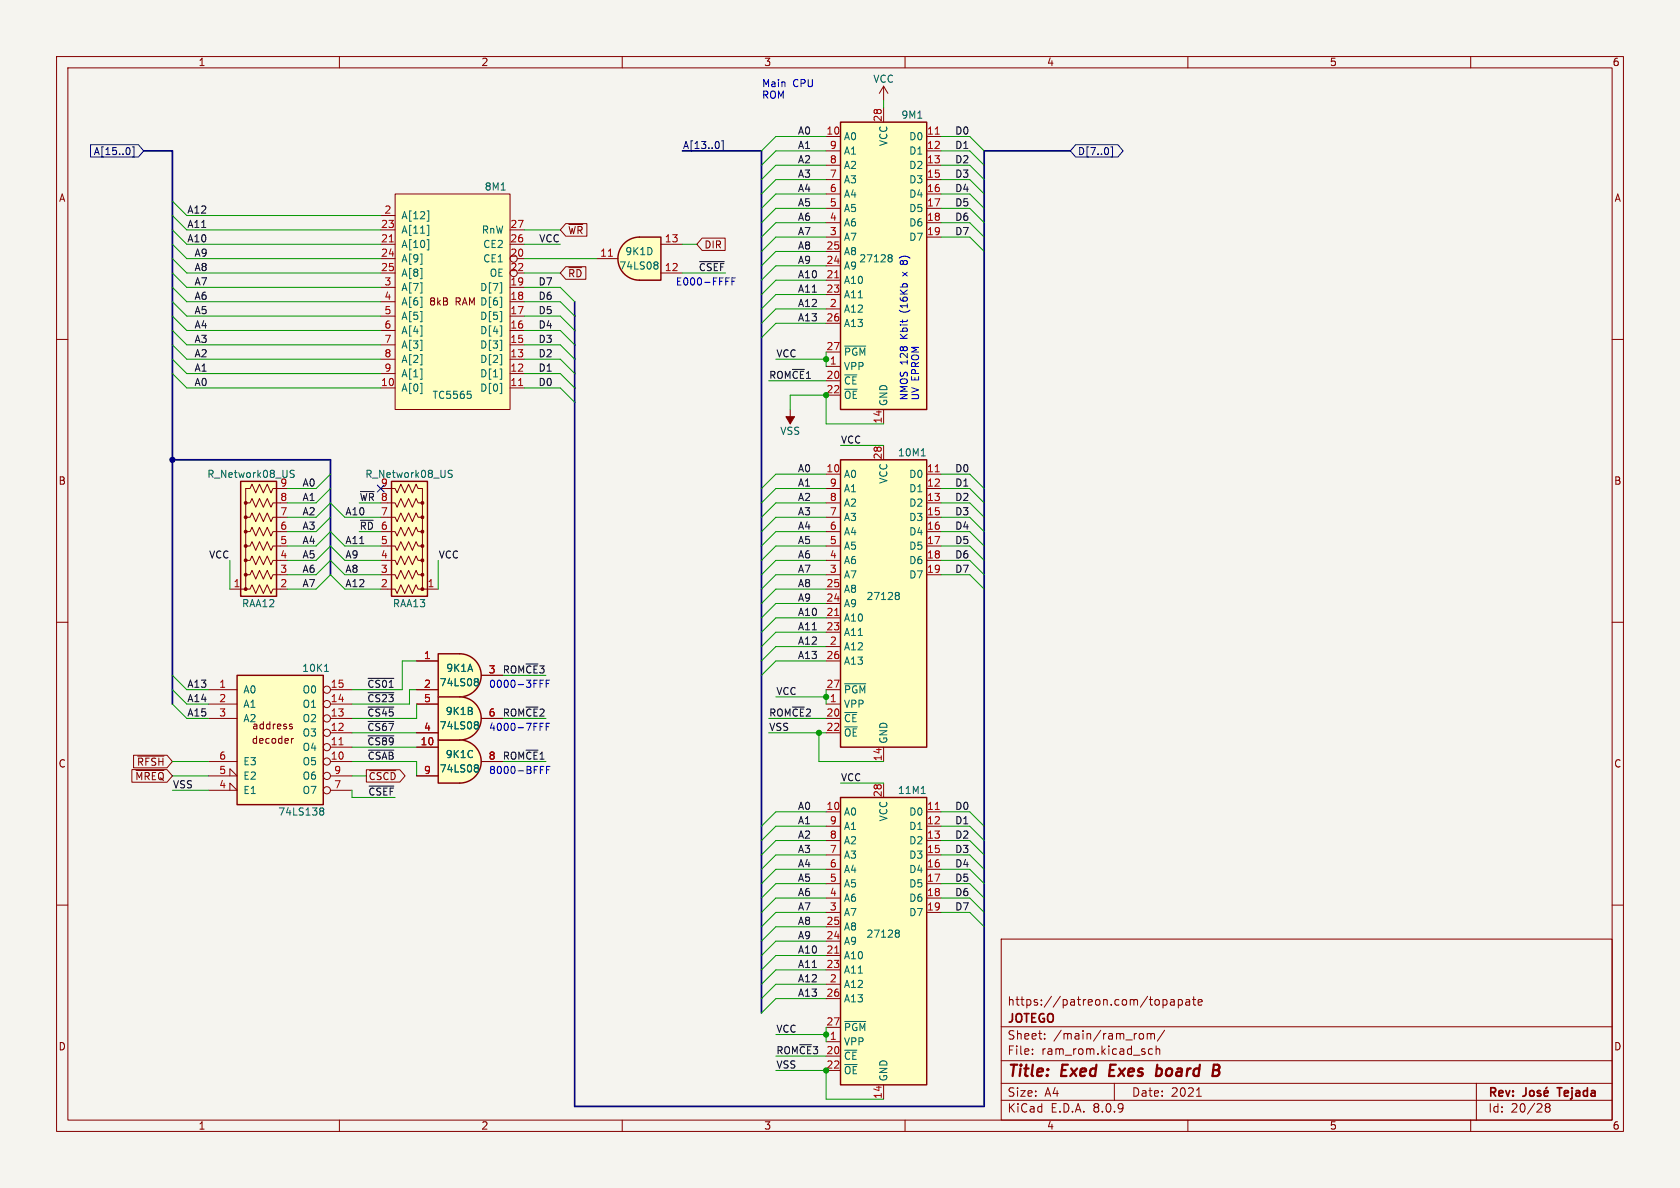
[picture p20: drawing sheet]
<svg xmlns="http://www.w3.org/2000/svg" width="297mm" height="210mm" viewBox="0 0 297 210" stroke-linecap="round" stroke-linejoin="round" font-family="sans-serif">
<defs><g id="words">
<g font-size="2.8" fill="#840000">
<text x="178" y="190.9">Title:</text>
<text x="187.7" y="190.9">Exed</text>
<text x="196.9" y="190.9">Exes</text>
<text x="206" y="190.9">board</text>
</g>
<g font-size="2.1" fill="#840000">
<text x="178" y="178">https://patreon.com/topapate</text>
<text x="178" y="184">Sheet:</text>
<text x="178" y="181.2">JOTEGO</text>
<text x="186.2" y="184">/main/ram_rom/</text>
<text x="178" y="186.7">File:</text>
<text x="184.1" y="186.7">ram_rom.kicad_sch</text>
<text x="178" y="196.9">KiCad</text>
<text x="178" y="194.1">Size:</text>
<text x="184.7" y="194.1">A4</text>
<text x="185.7" y="196.9">E.D.A.</text>
<text x="193.3" y="196.9">8.0.9</text>
<text x="200" y="194.1">Date:</text>
<text x="207" y="194.1">2021</text>
<text x="263" y="194.3">Rev:</text>
<text x="263" y="196.9">Id:</text>
<text x="267.1" y="196.9">20/28</text>
<text x="276.1" y="194.3">Tejada</text>
</g>
<g font-size="1.8" fill="#840000">
<text x="35" y="11.9">1</text>
<text x="85" y="11.9">2</text>
<text x="135" y="11.9">3</text>
<text x="185" y="11.9">4</text>
<text x="235" y="11.9">5</text>
<text x="285" y="11.9">6</text>
<text x="10.3" y="35.9">A</text>
<text x="285.3" y="35.9">A</text>
<text x="100.3" y="41.6">~{WR}</text>
<text x="100.3" y="49.2">~{RD}</text>
<text x="75.8" y="54.2">8kB</text>
<text x="10.3" y="85.9">B</text>
<text x="285.3" y="85.9">B</text>
<text x="44.4" y="131.7">decoder</text>
<text x="44.5" y="129.1">address</text>
<text x="10.3" y="135.9">C</text>
<text x="24.1" y="135.6">~{RFSH}</text>
<text x="285.3" y="135.9">C</text>
<text x="23.8" y="138.1">~{MREQ}</text>
<text x="10.3" y="185.9">D</text>
<text x="285.3" y="185.9">D</text>
<text x="35" y="199.9">1</text>
<text x="85" y="199.9">2</text>
<text x="135" y="199.9">3</text>
<text x="185" y="199.9">4</text>
<text x="235" y="199.9">5</text>
<text x="285" y="199.9">6</text>
</g>
<g font-size="1.8" fill="#0000c2">
<text x="134.6" y="15.5">Main</text>
<text x="134.6" y="17.5">ROM</text>
<text x="140.1" y="15.5">CPU</text>
<text x="119.4" y="50.6">E000-FFFF</text>
<text x="86.4" y="121.7">0000-3FFF</text>
<text x="86.4" y="129.3">4000-7FFF</text>
<text x="86.4" y="136.9">8000-BFFF</text>
</g>
<g font-size="1.8" fill="#006464">
<text x="154.3" y="14.8">VCC</text>
<text x="159.3" y="21.2">9M1</text>
<text x="149.1" y="25">A0</text>
<text x="149.1" y="27.5">A1</text>
<text x="157.1" y="25.9" transform="rotate(-90 157.1 25.9)">VCC</text>
<text x="160.6" y="25">D0</text>
<text x="160.6" y="27.5">D1</text>
<text x="85.6" y="33.9">8M1</text>
<text x="149.1" y="35.2">A4</text>
<text x="149.1" y="32.6">A3</text>
<text x="149.1" y="30.1">A2</text>
<text x="160.6" y="30.1">D2</text>
<text x="160.6" y="32.6">D3</text>
<text x="160.6" y="35.2">D4</text>
<text x="70.9" y="39">A[12]</text>
<text x="70.9" y="41.5">A[11]</text>
<text x="85.1" y="41.5">RnW</text>
<text x="149.1" y="40.2">A6</text>
<text x="149.1" y="37.7">A5</text>
<text x="160.6" y="37.7">D5</text>
<text x="160.6" y="40.2">D6</text>
<text x="70.9" y="44">A[10]</text>
<text x="70.9" y="46.6">A[9]</text>
<text x="85.3" y="46.6">CE1</text>
<text x="85.3" y="44">CE2</text>
<text x="109.4" y="47.9">74LS08</text>
<text x="110.4" y="45.3">9K1D</text>
<text x="149.1" y="47.9">A9</text>
<text x="149.1" y="45.3">A8</text>
<text x="149.1" y="42.8">A7</text>
<text x="151.8" y="46.6">27128</text>
<text x="160.6" y="42.8">D7</text>
<text x="70.9" y="49.1">A[8]</text>
<text x="70.9" y="51.7">A[7]</text>
<text x="84.8" y="51.7">D[7]</text>
<text x="86.5" y="49.1">OE</text>
<text x="149.1" y="50.4">A10</text>
<text x="149.1" y="52.9">A11</text>
<text x="70.9" y="54.2">A[6]</text>
<text x="70.9" y="56.7">A[5]</text>
<text x="70.9" y="59.3">A[4]</text>
<text x="80.5" y="54.2">RAM D[6]</text>
<text x="84.8" y="59.3">D[4]</text>
<text x="84.8" y="56.7">D[5]</text>
<text x="149.1" y="55.5">A12</text>
<text x="149.1" y="58">A13</text>
<text x="70.9" y="61.8">A[3]</text>
<text x="70.9" y="64.4">A[2]</text>
<text x="84.8" y="64.4">D[2]</text>
<text x="84.8" y="61.8">D[3]</text>
<text x="149.1" y="65.6">VPP</text>
<text x="149.1" y="63.1">~{PGM}</text>
<text x="70.9" y="69.4">A[0]</text>
<text x="70.9" y="66.9">A[1]</text>
<text x="76.4" y="70.7">TC5565</text>
<text x="84.8" y="69.4">D[0]</text>
<text x="84.8" y="66.9">D[1]</text>
<text x="149.1" y="68.2">~{CE}</text>
<text x="149.1" y="70.7">~{OE}</text>
<text x="157.1" y="71.9" transform="rotate(-90 157.1 71.9)">GND</text>
<text x="137.8" y="77.1">VSS</text>
<text x="158.6" y="80.9">10M1</text>
<text x="36.5" y="84.7">R_Network08_US</text>
<text x="49.5" y="86.1">9</text>
<text x="64.5" y="84.7">R_Network08_US</text>
<text x="67.2" y="86.1">9</text>
<text x="149.1" y="84.7">A0</text>
<text x="149.1" y="89.8">A2</text>
<text x="149.1" y="87.2">A1</text>
<text x="157.1" y="85.6" transform="rotate(-90 157.1 85.6)">VCC</text>
<text x="160.6" y="84.7">D0</text>
<text x="160.6" y="87.2">D1</text>
<text x="160.6" y="89.8">D2</text>
<text x="149.1" y="94.8">A4</text>
<text x="149.1" y="92.3">A3</text>
<text x="160.6" y="92.3">D3</text>
<text x="160.6" y="94.8">D4</text>
<text x="149.1" y="99.9">A6</text>
<text x="149.1" y="97.4">A5</text>
<text x="160.6" y="97.4">D5</text>
<text x="160.6" y="99.9">D6</text>
<text x="42.7" y="107.5">RAA12</text>
<text x="69.4" y="107.5">RAA13</text>
<text x="149.1" y="107.5">A9</text>
<text x="149.1" y="105">A8</text>
<text x="149.1" y="102.5">A7</text>
<text x="153.1" y="106.3">27128</text>
<text x="160.6" y="102.5">D7</text>
<text x="149.1" y="110.1">A10</text>
<text x="149.1" y="112.6">A11</text>
<text x="53.3" y="119">10K1</text>
<text x="78.8" y="119">9K1A</text>
<text x="149.1" y="115.2">A12</text>
<text x="149.1" y="117.7">A13</text>
<text x="42.9" y="122.8">A0</text>
<text x="42.9" y="125.3">A1</text>
<text x="53.4" y="125.3">O1</text>
<text x="53.4" y="122.8">O0</text>
<text x="77.6" y="121.5">74LS08</text>
<text x="149.1" y="125.3">VPP</text>
<text x="149.1" y="122.8">~{PGM}</text>
<text x="42.9" y="127.9">A2</text>
<text x="53.4" y="130.4">O3</text>
<text x="53.4" y="127.9">O2</text>
<text x="77.6" y="129.1">74LS08</text>
<text x="78.7" y="126.6">9K1B</text>
<text x="149.1" y="127.9">~{CE}</text>
<text x="149.1" y="130.4">~{OE}</text>
<text x="157.1" y="131.6" transform="rotate(-90 157.1 131.6)">GND</text>
<text x="42.9" y="135.5">E3</text>
<text x="53.4" y="135.5">O5</text>
<text x="53.4" y="132.9">O4</text>
<text x="77.6" y="136.8">74LS08</text>
<text x="78.7" y="134.2">9K1C</text>
<text x="42.9" y="140.6">E1</text>
<text x="42.9" y="138">E2</text>
<text x="53.4" y="140.6">O7</text>
<text x="53.4" y="138">O6</text>
<text x="158.6" y="140.6">11M1</text>
<text x="49.1" y="144.4">74LS138</text>
<text x="149.1" y="144.4">A0</text>
<text x="149.1" y="149.5">A2</text>
<text x="149.1" y="146.9">A1</text>
<text x="157.1" y="145.3" transform="rotate(-90 157.1 145.3)">VCC</text>
<text x="160.6" y="144.4">D0</text>
<text x="160.6" y="146.9">D1</text>
<text x="160.6" y="149.5">D2</text>
<text x="149.1" y="154.5">A4</text>
<text x="149.1" y="152">A3</text>
<text x="160.6" y="152">D3</text>
<text x="160.6" y="154.5">D4</text>
<text x="149.1" y="159.6">A6</text>
<text x="149.1" y="157.1">A5</text>
<text x="160.6" y="157.1">D5</text>
<text x="160.6" y="159.6">D6</text>
<text x="149.1" y="167.2">A9</text>
<text x="149.1" y="164.7">A8</text>
<text x="149.1" y="162.2">A7</text>
<text x="153.1" y="166">27128</text>
<text x="160.6" y="162.2">D7</text>
<text x="149.1" y="169.8">A10</text>
<text x="149.1" y="172.3">A11</text>
<text x="149.1" y="174.9">A12</text>
<text x="149.1" y="177.4">A13</text>
<text x="149.1" y="185">VPP</text>
<text x="149.1" y="182.5">~{PGM}</text>
<text x="149.1" y="187.6">~{CE}</text>
<text x="149.1" y="190.1">~{OE}</text>
<text x="157.1" y="191.3" transform="rotate(-90 157.1 191.3)">GND</text>
</g>
<g font-size="1.8" fill="#0f0f0f">
<text x="141" y="23.9">A0</text>
<text x="168.8" y="23.9">D0</text>
<text x="141" y="28.9">A2</text>
<text x="141" y="26.4">A1</text>
<text x="168.8" y="26.4">D1</text>
<text x="168.8" y="28.9">D2</text>
<text x="141" y="34">A4</text>
<text x="141" y="31.5">A3</text>
<text x="168.8" y="34">D4</text>
<text x="168.8" y="31.5">D3</text>
<text x="33" y="37.8">A12</text>
<text x="33" y="40.4">A11</text>
<text x="141" y="41.6">A7</text>
<text x="141" y="39.1">A6</text>
<text x="141" y="36.6">A5</text>
<text x="168.8" y="41.6">D7</text>
<text x="168.8" y="39.1">D6</text>
<text x="168.8" y="36.6">D5</text>
<text x="33" y="42.9">A10</text>
<text x="34.3" y="48">A8</text>
<text x="34.3" y="45.5">A9</text>
<text x="95.2" y="42.9">VCC</text>
<text x="141" y="44.2">A8</text>
<text x="141" y="46.7">A9</text>
<text x="34.3" y="50.5">A7</text>
<text x="34.3" y="53.1">A6</text>
<text x="95.1" y="50.5">D7</text>
<text x="95.1" y="53.1">D6</text>
<text x="141" y="51.8">A11</text>
<text x="141" y="49.3">A10</text>
<text x="34.3" y="58.2">A4</text>
<text x="34.3" y="55.6">A5</text>
<text x="95.1" y="58.2">D4</text>
<text x="95.1" y="55.6">D5</text>
<text x="141" y="56.9">A13</text>
<text x="141" y="54.3">A12</text>
<text x="34.3" y="60.7">A3</text>
<text x="34.3" y="65.8">A1</text>
<text x="34.3" y="63.2">A2</text>
<text x="95.1" y="60.7">D3</text>
<text x="95.1" y="63.2">D2</text>
<text x="95.1" y="65.8">D1</text>
<text x="34.3" y="68.3">A0</text>
<text x="95.1" y="68.3">D0</text>
<text x="141" y="83.6">A0</text>
<text x="168.8" y="83.6">D0</text>
<text x="53.4" y="88.6">A1</text>
<text x="53.4" y="86.1">A0</text>
<text x="141" y="86.1">A1</text>
<text x="141" y="88.6">A2</text>
<text x="168.8" y="88.6">D2</text>
<text x="168.8" y="86.1">D1</text>
<text x="53.4" y="91.2">A2</text>
<text x="53.4" y="93.7">A3</text>
<text x="61" y="91.2">A10</text>
<text x="141" y="93.7">A4</text>
<text x="141" y="91.2">A3</text>
<text x="168.8" y="93.7">D4</text>
<text x="168.8" y="91.2">D3</text>
<text x="53.4" y="101.3">A6</text>
<text x="53.4" y="98.8">A5</text>
<text x="53.4" y="96.3">A4</text>
<text x="61" y="96.3">A11</text>
<text x="61" y="101.3">A8</text>
<text x="61" y="98.8">A9</text>
<text x="141" y="96.3">A5</text>
<text x="141" y="101.3">A7</text>
<text x="141" y="98.8">A6</text>
<text x="168.8" y="101.3">D7</text>
<text x="168.8" y="96.3">D5</text>
<text x="168.8" y="98.8">D6</text>
<text x="53.4" y="103.9">A7</text>
<text x="61" y="103.9">A12</text>
<text x="141" y="106.4">A9</text>
<text x="141" y="103.9">A8</text>
<text x="141" y="111.5">A11</text>
<text x="141" y="109">A10</text>
<text x="141" y="116.6">A13</text>
<text x="141" y="114">A12</text>
<text x="33" y="121.7">A13</text>
<text x="33" y="124.2">A14</text>
<text x="33" y="126.7">A15</text>
<text x="135.9" y="129.3">VSS</text>
<text x="30.5" y="139.4">VSS</text>
<text x="141" y="143.2">A0</text>
<text x="168.8" y="143.2">D0</text>
<text x="141" y="145.8">A1</text>
<text x="141" y="148.3">A2</text>
<text x="168.8" y="145.8">D1</text>
<text x="168.8" y="148.3">D2</text>
<text x="141" y="155.9">A5</text>
<text x="141" y="153.4">A4</text>
<text x="141" y="150.9">A3</text>
<text x="168.8" y="155.9">D5</text>
<text x="168.8" y="153.4">D4</text>
<text x="168.8" y="150.9">D3</text>
<text x="141" y="161">A7</text>
<text x="141" y="158.5">A6</text>
<text x="168.8" y="161">D7</text>
<text x="168.8" y="158.5">D6</text>
<text x="141" y="166.1">A9</text>
<text x="141" y="163.6">A8</text>
<text x="141" y="173.7">A12</text>
<text x="141" y="168.6">A10</text>
<text x="141" y="171.2">A11</text>
<text x="141" y="176.3">A13</text>
<text x="137.2" y="189">VSS</text>
</g>
<g font-size="1.8" fill="#a90000">
<text x="146" y="23.9">10</text>
<text x="156" y="21.6" transform="rotate(-90 156 21.6)">28</text>
<text x="163.8" y="23.9">11</text>
<text x="146.6" y="29">8</text>
<text x="146.6" y="26.4">9</text>
<text x="163.8" y="26.4">12</text>
<text x="163.8" y="29">13</text>
<text x="146.6" y="34">6</text>
<text x="146.6" y="31.5">7</text>
<text x="163.8" y="31.5">15</text>
<text x="163.8" y="34">16</text>
<text x="67.3" y="40.4">23</text>
<text x="67.9" y="37.8">2</text>
<text x="90.1" y="40.4">27</text>
<text x="146.6" y="41.7">3</text>
<text x="146.6" y="39.1">4</text>
<text x="146.6" y="36.6">5</text>
<text x="163.8" y="36.6">17</text>
<text x="163.8" y="39.1">18</text>
<text x="163.8" y="41.7">19</text>
<text x="67.3" y="42.9">21</text>
<text x="67.3" y="45.5">24</text>
<text x="90.1" y="45.5">20</text>
<text x="90.1" y="42.9">26</text>
<text x="106" y="45.5">11</text>
<text x="117.4" y="42.9">13</text>
<text x="146" y="46.7">24</text>
<text x="146" y="44.2">25</text>
<text x="67.3" y="48">25</text>
<text x="67.9" y="50.5">3</text>
<text x="67.9" y="53.1">4</text>
<text x="90.1" y="53.1">18</text>
<text x="90.1" y="50.5">19</text>
<text x="90.1" y="48">22</text>
<text x="117.4" y="48">12</text>
<text x="146" y="49.3">21</text>
<text x="146" y="51.8">23</text>
<text x="67.9" y="55.6">5</text>
<text x="67.9" y="58.2">6</text>
<text x="90.1" y="58.2">16</text>
<text x="90.1" y="55.6">17</text>
<text x="146" y="56.9">26</text>
<text x="146.6" y="54.4">2</text>
<text x="67.9" y="60.7">7</text>
<text x="67.9" y="63.2">8</text>
<text x="67.9" y="65.8">9</text>
<text x="90.1" y="65.8">12</text>
<text x="90.1" y="63.2">13</text>
<text x="90.1" y="60.7">15</text>
<text x="146" y="62">27</text>
<text x="146.6" y="64.5">1</text>
<text x="67.3" y="68.3">10</text>
<text x="90.1" y="68.3">11</text>
<text x="146" y="67.1">20</text>
<text x="146" y="69.6">22</text>
<text x="156" y="75" transform="rotate(-90 156 75)">14</text>
<text x="146" y="83.6">10</text>
<text x="156" y="81.3" transform="rotate(-90 156 81.3)">28</text>
<text x="163.8" y="83.6">11</text>
<text x="49.5" y="88.6">8</text>
<text x="67.2" y="88.6">8</text>
<text x="146.6" y="88.6">8</text>
<text x="146.6" y="86.1">9</text>
<text x="163.8" y="86.1">12</text>
<text x="163.8" y="88.6">13</text>
<text x="49.5" y="93.7">6</text>
<text x="49.5" y="91.2">7</text>
<text x="67.2" y="93.7">6</text>
<text x="67.2" y="91.2">7</text>
<text x="146.6" y="93.7">6</text>
<text x="146.6" y="91.2">7</text>
<text x="163.8" y="91.2">15</text>
<text x="163.8" y="93.7">16</text>
<text x="49.5" y="101.3">3</text>
<text x="49.5" y="98.8">4</text>
<text x="49.5" y="96.3">5</text>
<text x="67.2" y="101.3">3</text>
<text x="67.2" y="98.8">4</text>
<text x="67.2" y="96.3">5</text>
<text x="146.6" y="101.3">3</text>
<text x="146.6" y="98.8">4</text>
<text x="146.6" y="96.3">5</text>
<text x="163.8" y="96.3">17</text>
<text x="163.8" y="98.8">18</text>
<text x="163.8" y="101.3">19</text>
<text x="41.2" y="103.9">1</text>
<text x="49.5" y="103.9">2</text>
<text x="67.2" y="103.9">2</text>
<text x="75.5" y="103.9">1</text>
<text x="146" y="106.4">24</text>
<text x="146" y="103.9">25</text>
<text x="146" y="109">21</text>
<text x="146" y="111.5">23</text>
<text x="74.9" y="116.6">1</text>
<text x="86.3" y="119.1">3</text>
<text x="146" y="116.6">26</text>
<text x="146.6" y="114">2</text>
<text x="38.7" y="121.7">1</text>
<text x="38.7" y="124.2">2</text>
<text x="58.4" y="124.2">14</text>
<text x="58.4" y="121.7">15</text>
<text x="74.9" y="121.7">2</text>
<text x="74.9" y="124.2">5</text>
<text x="146" y="121.7">27</text>
<text x="146.6" y="124.2">1</text>
<text x="38.7" y="126.7">3</text>
<text x="58.4" y="131.8">11</text>
<text x="58.4" y="129.3">12</text>
<text x="58.4" y="126.7">13</text>
<text x="74.3" y="131.8">10</text>
<text x="74.9" y="129.3">4</text>
<text x="86.3" y="126.7">6</text>
<text x="146" y="126.7">20</text>
<text x="146" y="129.3">22</text>
<text x="38.7" y="136.9">5</text>
<text x="38.7" y="134.4">6</text>
<text x="58.4" y="134.4">10</text>
<text x="59" y="136.9">9</text>
<text x="74.9" y="136.9">9</text>
<text x="86.3" y="134.4">8</text>
<text x="156" y="134.7" transform="rotate(-90 156 134.7)">14</text>
<text x="38.7" y="139.4">4</text>
<text x="59" y="139.4">7</text>
<text x="146" y="143.3">10</text>
<text x="156" y="141" transform="rotate(-90 156 141)">28</text>
<text x="163.8" y="143.3">11</text>
<text x="146.6" y="148.3">8</text>
<text x="146.6" y="145.8">9</text>
<text x="163.8" y="145.8">12</text>
<text x="163.8" y="148.3">13</text>
<text x="146.6" y="156">5</text>
<text x="146.6" y="153.4">6</text>
<text x="146.6" y="150.9">7</text>
<text x="163.8" y="150.9">15</text>
<text x="163.8" y="153.4">16</text>
<text x="163.8" y="156">17</text>
<text x="146.6" y="161">3</text>
<text x="146.6" y="158.5">4</text>
<text x="163.8" y="158.5">18</text>
<text x="163.8" y="161">19</text>
<text x="146" y="166.1">24</text>
<text x="146" y="163.6">25</text>
<text x="146" y="168.7">21</text>
<text x="146" y="171.2">23</text>
<text x="146.6" y="173.7">2</text>
<text x="146" y="176.3">26</text>
<text x="146" y="181.4">27</text>
<text x="146.6" y="183.9">1</text>
<text x="146" y="189">22</text>
<text x="156" y="194.4" transform="rotate(-90 156 194.4)">14</text>
</g>
<g font-size="1.7" fill="#000084">
<text x="16.5" y="27.6">A[15..0]</text>
<text x="120.6" y="26.4">A[13..0]</text>
<text x="190.5" y="27.6">D[7..0]</text>
</g>
<g font-size="1.7" fill="#840000">
<text x="124.4" y="44.1">DIR</text>
<text x="65.1" y="138.1">~{CSCD}</text>
</g>
<g font-size="1.7" fill="#0000c2">
<text x="160.6" y="46.1" transform="rotate(-90 160.6 46.1)">8)</text>
<text x="160.6" y="48.2" transform="rotate(-90 160.6 48.2)">x</text>
<text x="160.6" y="59.8" transform="rotate(-90 160.6 59.8)">Kbit</text>
<text x="160.6" y="55" transform="rotate(-90 160.6 55)">(16Kb</text>
<text x="160.6" y="70.9" transform="rotate(-90 160.6 70.9)">NMOS 128</text>
<text x="162.6" y="70.9" transform="rotate(-90 162.6 70.9)">UV EPROM</text>
</g>
<g font-size="1.7" fill="#0f0f0f">
<text x="123.4" y="48">~{CSEF}</text>
<text x="137.2" y="63.2">VCC</text>
<text x="135.9" y="67.1">ROM~{CE}1</text>
<text x="148.6" y="78.5">VCC</text>
<text x="63.5" y="88.6">~{WR}</text>
<text x="63.5" y="93.7">~{RD}</text>
<text x="36.9" y="98.8">VCC</text>
<text x="77.5" y="98.8">VCC</text>
<text x="88.8" y="119.1">ROM~{CE}3</text>
<text x="64.8" y="124.2">~{CS23}</text>
<text x="64.8" y="121.7">~{CS01}</text>
<text x="137.2" y="122.9">VCC</text>
<text x="64.8" y="131.8">~{CS89}</text>
<text x="64.8" y="126.7">~{CS45}</text>
<text x="64.8" y="129.3">~{CS67}</text>
<text x="88.8" y="126.7">ROM~{CE}2</text>
<text x="135.9" y="126.7">ROM~{CE}2</text>
<text x="64.9" y="134.4">~{CSAB}</text>
<text x="88.8" y="134.4">ROM~{CE}1</text>
<text x="65" y="140.7">~{CSEF}</text>
<text x="148.6" y="138.2">VCC</text>
<text x="137.2" y="182.6">VCC</text>
<text x="137.2" y="186.4">ROM~{CE}320</text>
</g>
</g></defs>
<path d="M0 0h297v210h-297z" fill="#f5f4ef" stroke="#f5f4ef" stroke-width=".18"/>
<g fill="none" stroke="#840000" stroke-width=".18">
<path d="M10 10h277v190h-277zM12 12h273v186h-273zM60 10v2M110 10v2M160 10v2M210 10v2M260 10v2M10 60h2M285 60h2M10 110h2M285 110h2M10 160h2"/>
<path d="M177 166h108v32h-108zM205.6 176.7v1.5M205.6 176.8l.4-.1 .3 .3v.4l-.1 .2h-.6M207 176.8h.5l.1 .9M207.6 177.1h-.5a.29 .29 0 0 0-.2 .3 .29 .29 0 0 0 .2 .3l.5-.1M208.3 176.8l.4-.1 .3 .3v.4l-.1 .2h-.6M208.3 176.7v1.5M209.7 176.8h.5l.1 .9M210.3 177.1h-.5a.29 .29 0 0 0-.2 .3 .29 .29 0 0 0 .2 .3l.5-.1M210.8 176.7h.6M211 176.2v1.3l.4 .2M211.8 177.2l.7-.1v-.3l-.5-.1-.2 .2 .1 .7h.6"/>
<path d="M285 160h2M60 198v2M110 198v2M160 198v2M177 194.5h108M177 191.5h108M177 187.5h108M177 181.5h108M182.5 186.3v.1M182.5 185.5v.1M184.7 183.6v.1M184.7 182.8v.1"/>
<path d="M197 191.5v3M201.5 182.8l.4-.1 .3 .3v.4l-.2 .2h-.5M202.8 182.8l.4-.1 .3 .2M202.8 182.7v1M203.5 182.9l.2-.2 .3 .1 .1 .9M203.5 182.9v.8M203.7 185.5l-.4-.1-.3 .3v.4l.2 .2h.5M204.4 185.5l.2-.1 .4 .1v.9M204.4 184.9v1.5M205.9 182.1l-1.3 2M210 198v2M211.5 193.8h.9"/>
<path d="M260 198v2M261 191.5v6.5M273.5 195.7l-.3-.2 .3-.4 .4 .1 .1 .2-.3 .3M273.5 195.7l-.3 .3v.5l.3 .1 .4-.1 .1-.2v-.4l-.3-.2M273.5 195.7h.2"/>
</g>
<path d="M269.8 192.3v1.1a.48 .48 0 0 1-.6 .4M270.6 192.9l.3-.1 .3 .3v.4l-.3 .3-.3-.1-.2-.2v-.4zM272.3 192.9l-.3-.1-.2 .2v.2l.5 .2v.3h-.5M273 193.3l.7-.2-.1-.2-.4-.1-.2 .2 .1 .7h.5M273.5 192.2l-.2 .2M275.3 192.3h.8" fill="none" stroke="#840000" stroke-width=".3"/>
<path d="M196.3 188.2l-.2 2h.9M204.5 189l.2-.1 .6 .1M204.6 188.2l-.3 2M205.2 190a.66 .66 0 0 1-.8 .1M214.5 189.2h.6M214.6 188.2h.7a.49 .49 0 0 1 .3 .5 .49 .49 0 0 1-.5 .5M215.1 189.2l.3 .1a.58 .58 0 0 1-.3 .9h-.8" fill="none" stroke="#840000" stroke-width=".4"/>
<path d="M110.3 43a3.8 3.8 0 0 1 2.7-1.1v7.6a3.8 3.8 0 0 1-3.5-2.3 3.8 3.8 0 0 1 .8-4.2z" fill="#ffffc2" stroke="#ffffc2" stroke-width=".18"/>
<path d="M113 41.9h3.8v7.6h-3.8z" fill="#ffffc2"/>
<path d="M110.3 43a3.8 3.8 0 0 1 2.7-1.1h3.8v7.6h-3.8a3.8 3.8 0 0 1-3.5-2.3 3.8 3.8 0 0 1 .8-4.2z" fill="none" stroke="#840000" stroke-width=".25"/>
<path d="M105.4 45.7h3.8M116.8 48.3h3.8M116.8 43.2h3.8" fill="none" stroke="#840000" stroke-width=".18"/>
<path d="M107.6 45.3h.7" fill="none" stroke="#a90000" stroke-width=".18"/>
<path d="M115.8 46.3h.3l.2 .2-.2 .3M115.8 46.8h.3M116.1 46.8l.2 .3v.2l-.1 .2-.4 .1" fill="none" stroke="#006464" stroke-width=".18"/>
<path d="M69.8 34.3h20.4v38.1h-20.4z" fill="#ffffc2"/>
<g fill="none" stroke="#840000" stroke-width=".18">
<path d="M67.3 38.1h2.5M69.8 34.3h20.4v38.1h-20.4zM67.3 58.4h2.5M67.3 55.9h2.5M67.3 53.3h2.5M67.3 50.8h2.5M67.3 45.7h2.5M67.3 43.2h2.5M67.3 48.3h2.5M67.3 40.6h2.5M90.2 58.4h2.5M90.2 55.9h2.5"/>
<path d="M90.2 53.3h2.5M90.2 50.8h2.5M90.2 43.2h2.5M90.2 40.6h2.5M91.4 45.7h1.3M91.4 48.3h1.3M67.3 68.6h2.5M67.3 66h2.5M67.3 63.5h2.5M67.3 61h2.5M90.2 68.6h2.5M90.2 66h2.5"/>
<path d="M90.2 63.5h2.5M90.2 61h2.5"/>
<circle cx="90.8" cy="45.7" r=".63"/>
<circle cx="90.8" cy="48.3" r=".63"/>
</g>
<g fill="none" stroke="#006464" stroke-width=".18">
<path d="M75.5 37.3h.3v1.8h-.3M75.5 39.8h.3v1.8h-.3M88.6 33.6h.7M74.3 47.4h.3v1.9h-.3M74.3 50h.3v1.8h-.3M74.3 52.5h.3v1.8h-.3M74.3 55.1h.3v1.8h-.3M74.3 57.6h.3v1.8h-.3M74.6 44.9v1.8h-.3M75.5 42.4h.3v1.8h-.3M88.4 50h.3v1.8h-.3M88.4 52.5h.3v1.8h-.3"/>
<path d="M88.4 55.1h.3v1.8h-.3M88.4 57.6h.3v1.8h-.3M74.3 67.8h.3v1.8h-.3M74.3 60.1h.3v1.9h-.3M74.3 62.7h.3v1.8h-.3M74.3 65.2h.3v1.8h-.3M82.6 69.2h.6M83.2 69.7l.1 .2-.1 .5M88.4 67.8h.3v1.8h-.3M88.4 60.1h.3v1.9h-.3M88.4 62.7h.3v1.8h-.3M88.4 65.2h.3v1.8h-.3"/>
</g>
<path d="M68.8 42.8h.7M91.7 68.2h.7" fill="none" stroke="#a90000" stroke-width=".18"/>
<path d="M69.2 85.1h6.4v20.3h-6.4z" fill="#ffffc2"/>
<path d="M69.2 85.1h6.4v20.3h-6.4z" fill="none" stroke="#840000" stroke-width=".25"/>
<g fill="#840000" stroke="#840000" stroke-width=".18">
<path d="M138.9 73.7h1.6l-.8 1.2z"/>
<circle cx="74.7" cy="104.1" r=".25"/>
<circle cx="74.7" cy="101.6" r=".25"/>
<circle cx="74.7" cy="99.1" r=".25"/>
<circle cx="74.7" cy="96.5" r=".25"/>
<circle cx="74.7" cy="94" r=".25"/>
<circle cx="74.7" cy="91.4" r=".25"/>
<circle cx="74.7" cy="88.9" r=".25"/>
</g>
<path d="M139.7 72.4v2.5M68.6 86.4h1.2l.4 .7 .7-1.5 .7 1.5 .6-1.5 .7 1.5 .7-1.5 .3 .8h.8v17.7h-.8l-.3-.7-.7 1.5-.7-1.5-.6 1.5-.7-1.5-.7 1.5-.4-.8h-1.2M68.6 99.1h1.2l.4 .7 .7-1.5 .7 1.5 .6-1.5 .7 1.5 .7-1.5 .3 .8h.8M68.6 96.5h1.2l.4 .8 .7-1.5 .7 1.5 .6-1.5 .7 1.5 .7-1.5 .3 .7h.8M68.6 94h1.2l.4 .7 .7-1.5 .7 1.5 .6-1.5 .7 1.5 .7-1.5 .3 .8h.8M68.6 91.4h1.2l.4 .8 .7-1.5 .7 1.5 .6-1.5 .7 1.5 .7-1.5 .3 .7h.8M68.6 88.9h1.2l.4 .8 .7-1.6 .7 1.6 .6-1.6 .7 1.6 .7-1.6 .3 .8h.8M68.6 101.6h1.2l.4 .8 .7-1.6 .7 1.6 .6-1.6 .7 1.6 .7-1.6 .3 .8h.8M74.9 104.1h2.6" fill="none" stroke="#840000" stroke-width=".18"/>
<path d="M79.9 83.2l-.4-.1-.2 .2v.3l.5 .3 .1 .3-.2 .2-.5-.1" fill="none" stroke="#006464" stroke-width=".18"/>
<path d="M148.6 81.3h15.2v50.8h-15.2z" fill="#ffffc2"/>
<path d="M148.6 81.3h15.2v50.8h-15.2z" fill="none" stroke="#840000" stroke-width=".25"/>
<g fill="none" stroke="#840000" stroke-width=".18">
<path d="M156.2 78.7v2.6M146 83.8h2.6M146 86.4h2.6M146 88.9h2.6M146 91.4h2.6M146 94h2.6M146 96.5h2.6M146 99.1h2.6M163.8 83.8h2.6M163.8 86.4h2.6M163.8 88.9h2.6M163.8 91.4h2.6"/>
<path d="M163.8 94h2.6M163.8 96.5h2.6M163.8 99.1h2.6M146 101.6h2.6M146 114.3h2.6M146 109.2h2.6M146 111.8h2.6M146 106.7h2.6M146 104.1h2.6M146 116.8h2.6M163.8 101.6h2.6M146 124.5h2.6"/>
<path d="M146 127h2.6M146 129.5h2.6M146 121.9h2.6M156.2 132.1v2.5"/>
</g>
<path d="M165.3 83.4h.8M147.6 108.8h.7" fill="none" stroke="#a90000" stroke-width=".18"/>
<path d="M162.9 80.6h.7M158.5 104.7h.2l.3 .3-.3 .3M158.5 105.3h.2M158.7 105.3l.3 .2v.2l-.1 .2-.4 .1M149.3 120.9h3.8" fill="none" stroke="#006464" stroke-width=".18"/>
<path d="M42.5 85.1h6.4v20.3h-6.4z" fill="#ffffc2"/>
<path d="M42.5 85.1h6.4v20.3h-6.4z" fill="none" stroke="#840000" stroke-width=".25"/>
<g fill="#840000" stroke="#840000" stroke-width=".18">
<circle cx="43.4" cy="104.1" r=".25"/>
<circle cx="43.4" cy="101.6" r=".25"/>
<circle cx="43.4" cy="99.1" r=".25"/>
<circle cx="43.4" cy="96.5" r=".25"/>
<circle cx="43.4" cy="94" r=".25"/>
<circle cx="43.4" cy="91.4" r=".25"/>
<circle cx="43.4" cy="88.9" r=".25"/>
</g>
<path d="M43.4 99.1h.8l.4-.8 .6 1.5 .7-1.5 .7 1.5 .6-1.5 .7 1.5 .4-.7h1.2M43.4 96.5h.8l.4-.7 .6 1.5 .7-1.5 .7 1.5 .6-1.5 .7 1.5 .4-.8h1.2M43.4 94h.8l.4-.8 .6 1.5 .7-1.5 .7 1.5 .6-1.5 .7 1.5 .4-.7h1.2M43.4 91.4h.8l.4-.7 .6 1.5 .7-1.5 .7 1.5 .6-1.5 .7 1.5 .4-.8h1.2M43.4 88.9h.8l.4-.8 .6 1.6 .7-1.6 .7 1.6 .6-1.6 .7 1.6 .4-.8h1.2M49.5 86.4h-1.2l-.4 .7-.7-1.5-.6 1.5-.7-1.5-.7 1.5-.6-1.5-.4 .8h-.8v17.7h.8l.4-.7 .6 1.5 .7-1.5 .7 1.5 .6-1.5 .7 1.5 .4-.8h1.2M40.6 104.1h2.6M43.4 101.6h.8l.4-.8 .6 1.6 .7-1.6 .7 1.6 .6-1.6 .7 1.6 .4-.8h1.2" fill="none" stroke="#840000" stroke-width=".18"/>
<path d="M52 83.2l-.5-.1-.2 .2v.3l.6 .3 .1 .3-.2 .2-.5-.1" fill="none" stroke="#006464" stroke-width=".18"/>
<path d="M81.3 115.6a3.8 3.8 0 0 1 3.8 3.8 3.8 3.8 0 0 1-3.8 3.8z" fill="#ffffc2" stroke="#ffffc2" stroke-width=".18"/>
<path d="M77.5 115.6h3.8v7.6h-3.8z" fill="#ffffc2"/>
<path d="M77.5 115.6h3.8a3.8 3.8 0 0 1 3.8 3.8 3.8 3.8 0 0 1-3.8 3.8h-3.8z" fill="none" stroke="#840000" stroke-width=".25"/>
<path d="M73.7 116.8h3.8M85.1 119.4h3.8M73.7 121.9h3.8" fill="none" stroke="#840000" stroke-width=".18"/>
<path d="M84.1 120h.2l.3 .2-.3 .3M84.1 120.5h.2M84.3 120.5l.3 .2v.3l-.1 .2h-.4" fill="none" stroke="#006464" stroke-width=".18"/>
<path d="M41.9 119.4h15.2v22.8h-15.2z" fill="#ffffc2"/>
<path d="M41.9 119.4h15.2v22.8h-15.2z" fill="none" stroke="#840000" stroke-width=".25"/>
<g fill="none" stroke="#840000" stroke-width=".18">
<path d="M36.8 139.7h5.1l-1.3-1.3v1.3M36.8 137.2h5.1l-1.3-1.3v1.3M36.8 121.9h5.1M36.8 134.6h5.1M36.8 127h5.1M36.8 124.5h5.1M51.2 128.4l.5 .2-.1 .2h-.3M51.2 128.1h.4M51.5 130.5v.9M51.9 130.5l-.4 .3M58.4 121.9h3.8M58.4 134.6h3.8"/>
<path d="M58.4 132.1h3.8M58.4 129.5h3.8M58.4 127h3.8M58.4 124.5h3.8M58.4 139.7h3.8M58.4 137.2h3.8"/>
<circle cx="57.8" cy="124.5" r=".63"/>
<circle cx="57.8" cy="121.9" r=".63"/>
<circle cx="57.8" cy="127" r=".63"/>
<circle cx="57.8" cy="129.5" r=".63"/>
<circle cx="57.8" cy="139.7" r=".63"/>
<circle cx="57.8" cy="134.6" r=".63"/>
<circle cx="57.8" cy="137.2" r=".63"/>
<circle cx="57.8" cy="132.1" r=".63"/>
</g>
<path d="M59.9 131.7h.8" fill="none" stroke="#a90000" stroke-width=".18"/>
<path d="M57.4 118.7h.7M56.6 143.3l.2 .1M56.6 142.9l.4-.1 .2 .1v.2l-.2 .3M56.8 143.4h.2M56.8 143.4h-.2M57 143.4l.2 .2v.4l-.2 .1-.4-.1" fill="none" stroke="#006464" stroke-width=".18"/>
<path d="M81.3 130.8a3.8 3.8 0 0 1 3.8 3.8 3.8 3.8 0 0 1-3.8 3.8z" fill="#ffffc2" stroke="#ffffc2" stroke-width=".18"/>
<path d="M77.5 130.8h3.8v7.6h-3.8z" fill="#ffffc2"/>
<path d="M77.5 130.8h3.8a3.8 3.8 0 0 1 3.8 3.8 3.8 3.8 0 0 1-3.8 3.8h-3.8z" fill="none" stroke="#840000" stroke-width=".25"/>
<path d="M73.7 132.1h3.8M73.7 137.2h3.8M85.1 134.6h3.8" fill="none" stroke="#840000" stroke-width=".18"/>
<path d="M84.1 135.2h.2l.3 .2-.3 .3M84.1 135.7h.2M84.3 135.7l.3 .3v.2l-.1 .2-.4 .1" fill="none" stroke="#006464" stroke-width=".18"/>
<path d="M81.3 123.2a3.8 3.8 0 0 1 3.8 3.8 3.8 3.8 0 0 1-3.8 3.8z" fill="#ffffc2" stroke="#ffffc2" stroke-width=".18"/>
<path d="M77.5 123.2h3.8v7.6h-3.8z" fill="#ffffc2"/>
<path d="M77.5 123.2h3.8a3.8 3.8 0 0 1 3.8 3.8 3.8 3.8 0 0 1-3.8 3.8h-3.8z" fill="none" stroke="#840000" stroke-width=".25"/>
<path d="M73.7 129.5h3.8M73.7 124.5h3.8M85.1 127h3.8" fill="none" stroke="#840000" stroke-width=".18"/>
<path d="M84.1 127.6h.2l.3 .2-.3 .3M84.1 128.1h.2M84.3 128.1l.3 .3v.2l-.1 .2h-.4" fill="none" stroke="#006464" stroke-width=".18"/>
<path d="M148.6 141h15.2v50.8h-15.2z" fill="#ffffc2"/>
<path d="M148.6 141h15.2v50.8h-15.2z" fill="none" stroke="#840000" stroke-width=".25"/>
<g fill="none" stroke="#840000" stroke-width=".18">
<path d="M156.2 15.2v2.6M156.2 15.2l-.8 1.3M156.2 15.2l.8 1.3M156.2 138.4v2.6M146 143.5h2.6M146 146.1h2.6M146 148.6h2.6M146 151.1h2.6M146 153.7h2.6M146 156.2h2.6M146 158.8h2.6M163.8 143.5h2.6"/>
<path d="M163.8 146.1h2.6M163.8 148.6h2.6M163.8 151.1h2.6M163.8 153.7h2.6M163.8 156.2h2.6M163.8 158.8h2.6M146 161.3h2.6M146 174h2.6M146 168.9h2.6M146 171.5h2.6M146 166.4h2.6M146 163.8h2.6"/>
<path d="M146 176.5h2.6M163.8 161.3h2.6M146 184.2h2.6M146 186.7h2.6M146 189.2h2.6M146 181.6h2.6M156.2 191.8v2.5"/>
</g>
<path d="M165.3 143.1h.8M147.6 168.5h.7" fill="none" stroke="#a90000" stroke-width=".18"/>
<path d="M162.9 140.3h.7M158.5 164.4h.2l.3 .3-.3 .3M158.5 165h.2M158.7 165l.3 .2v.2l-.1 .2-.4 .1M149.3 180.6h3.8" fill="none" stroke="#006464" stroke-width=".18"/>
<path d="M148.6 21.6h15.2v50.8h-15.2z" fill="#ffffc2"/>
<path d="M148.6 21.6h15.2v50.8h-15.2z" fill="none" stroke="#840000" stroke-width=".25"/>
<g fill="none" stroke="#840000" stroke-width=".18">
<path d="M156.2 19.1v2.5M100 39.5h3.8v2.3h-3.8l-.9-1.2zM100.6 39.7h2.4M146 24.1h2.6M146 26.7h2.6M146 29.2h2.6M146 31.8h2.6M146 34.3h2.6M146 36.8h2.6M146 39.4h2.6M163.8 24.1h2.6M163.8 26.7h2.6"/>
<path d="M163.8 29.2h2.6M163.8 31.8h2.6M163.8 34.3h2.6M163.8 36.8h2.6M163.8 39.4h2.6M100 47.1h3.6v2.3h-3.6l-.9-1.1zM100.6 47.3h2.2M124.1 42.1h4.1v2.2h-4.1l-.9-1.1zM146 41.9h2.6M146 54.6h2.6M146 49.5h2.6M146 52.1h2.6"/>
<path d="M146 47h2.6M146 44.5h2.6M146 57.2h2.6M163.8 41.9h2.6M146 64.8h2.6M146 67.3h2.6M146 69.9h2.6M146 62.2h2.6M156.2 72.4v2.5M73.7 116.8h3.8M85.1 119.4h3.8M23.3 136h6.2l1 1.2-1 1.1h-6.2z"/>
<path d="M23.6 133.5h5.9l1 1.1-1 1.1h-5.9zM24 136.2h5M24.3 133.7h4.7M64.8 136.1h5.9l.9 1.1-.9 1h-5.9zM65.3 136.2h4.7M73.7 121.9h3.8M73.7 132.1h3.8M73.7 137.2h3.8M73.7 129.5h3.8M73.7 124.5h3.8M85.1 134.6h3.8M85.1 127h3.8"/>
</g>
<path d="M165.3 23.7h.8M147.6 49.1h.7" fill="none" stroke="#a90000" stroke-width=".18"/>
<g fill="none" stroke="#006464" stroke-width=".18">
<path d="M162.3 20.9h.7M157.2 45h.3l.2 .3-.2 .3M157.2 45.6h.3M157.5 45.6l.2 .2v.3l-.1 .1-.4 .1M149.3 61.2h3.8M84.1 120h.2l.3 .2-.3 .3M84.1 127.6h.2l.3 .2-.3 .3M84.1 135.2h.2l.3 .2-.3 .3M84.1 120.5h.2M84.1 135.7h.2M84.1 128.1h.2M84.3 120.5l.3 .2v.3l-.1 .2h-.4"/>
<path d="M84.3 128.1l.3 .3v.2l-.1 .2h-.4M84.3 135.7l.3 .3v.2l-.1 .2-.4 .1"/>
</g>
<path d="M16 25.6h8.5l.9 1.1-.9 1.1h-8.5zM22.9 26.3v.8M23.4 26h.3v1.7h-.3M127.1 25.2v.8M127.6 24.9h.3v1.8h-.3M190.2 25.6h7.4l1 1.1-1 1.1h-7.4l-1-1.1zM196.4 26h.3v1.7h-.3M66.7 85.8l1.2 1.2M67.9 85.8l-1.2 1.2" fill="none" stroke="#000084" stroke-width=".18"/>
<path d="M123.7 46.3h4.3M65.1 119.9h4.5M65.1 122.5h4.5M65.1 130.1h4.5M65.1 125h4.5M65.1 127.5h4.5M65.1 132.6h4.5M65.3 139h4.3" fill="none" stroke="#0f0f0f" stroke-width=".18"/>
<g fill="none" stroke="#0000c2" stroke-width=".18">
<path d="M129.4 49.7h.4M130 49.1h-.6v1.3M159.2 46.5l.2 .3 .3-.3 .2 .3h.3l.2-.3M95.5 120.8h.4M95.5 120.2h.6M95.5 128.5h.4M95.5 127.9h.6M95.5 136.1h.5M95.5 135.5h.6M96.6 120.8h.4M96.6 128.5h.4M96.6 136.1h.4"/>
<path d="M97.2 120.2h-.6v1.3M97.2 127.9h-.6v1.2M97.2 135.5h-.6v1.2"/>
</g>
<path d="M25.4 26.7h5.1v97.8M120.6 26.7h14v152.4M189.2 26.7h-15.2v168.9h-72.4v-142.3M30.5 81.3h27.9v20.3" fill="none" stroke="#000084" stroke-width=".3"/>
<g fill="none" stroke="#009600" stroke-width=".18">
<path d="M156.2 17.8v1.3M30.5 35.6l2.5 2.5h34.3M30.5 38.1l2.5 2.5h34.3M146 24.1h-8.8l-2.6 2.6M146 34.3h-8.8l-2.6 2.5M146 31.8h-8.8l-2.6 2.5M146 26.7h-8.8l-2.6 2.5M146 29.2h-8.8l-2.6 2.6M146 39.4h-8.8l-2.6 2.5M146 36.8h-8.8l-2.6 2.6M166.4 24.1h5l2.6 2.6M166.4 34.3h5l2.6 2.5"/>
<path d="M166.4 31.8h5l2.6 2.5M166.4 26.7h5l2.6 2.5M166.4 29.2h5l2.6 2.6M166.4 39.4h5l2.6 2.5M166.4 36.8h5l2.6 2.6M30.5 50.8l2.5 2.5h34.3M30.5 58.4l2.5 2.6h34.3M30.5 55.9l2.5 2.5h34.3M30.5 53.3l2.5 2.6h34.3M30.5 43.2l2.5 2.5h34.3M30.5 40.6l2.5 2.6h34.3M30.5 45.7l2.5 2.6h34.3"/>
<path d="M30.5 48.3l2.5 2.5h34.3M92.7 53.3h6.4l2.5 2.6M92.7 58.4h6.4l2.5 2.6M92.7 55.9h6.4l2.5 2.5M92.7 45.7h12.7M92.7 43.2h6.4M92.7 48.3h6.4M92.7 50.8h6.4l2.5 2.5M92.7 40.6h6.4M120.6 43.2h2.6M120.6 48.3h7.7M146 44.5h-8.8l-2.6 2.5"/>
<path d="M146 47h-8.8l-2.6 2.5M146 52.1h-8.8l-2.6 2.5M146 41.9h-8.8l-2.6 2.6M146 49.5h-8.8l-2.6 2.6M146 54.6h-8.8l-2.6 2.6M146 57.2h-8.8l-2.6 2.5M166.4 41.9h5l2.6 2.6M30.5 61l2.5 2.5h34.3M30.5 63.5l2.5 2.5h34.3M30.5 66l2.5 2.6h34.3M92.7 61h6.4l2.5 2.5M92.7 63.5h6.4l2.5 2.5"/>
<path d="M92.7 66h6.4l2.5 2.6M92.7 68.6h6.4l2.5 2.5M135.9 67.3h10.1M137.2 63.5h8.8M139.7 72.4v-2.5h6.3v5h10.2M146 62.2v2.6M148.6 78.7h7.6M40.6 99.1v5M50.8 96.5h5.1l2.5-2.5 2.6 2.5h6.3M50.8 91.4h5.1l2.5-2.5 2.6 2.5h6.3M50.8 99.1h5.1l2.5-2.6 2.6 2.6h6.3M58.4 91.4l-2.5 2.6h-5.1"/>
<path d="M58.4 86.4l-2.5 2.5h-5.1M58.4 83.8l-2.5 2.6h-5.1M63.5 94h3.8M63.5 88.9h3.8M77.5 99.1v5M146 96.5h-8.8l-2.6 2.6M146 94h-8.8l-2.6 2.5M146 91.4h-8.8l-2.6 2.6M146 83.8h-8.8l-2.6 2.6M146 88.9h-8.8l-2.6 2.5M146 86.4h-8.8l-2.6 2.5M146 99.1h-8.8l-2.6 2.5"/>
<path d="M166.4 96.5h5l2.6 2.6M166.4 94h5l2.6 2.5M166.4 91.4h5l2.6 2.6M166.4 83.8h5l2.6 2.6M166.4 88.9h5l2.6 2.5M166.4 86.4h5l2.6 2.5M166.4 99.1h5l2.6 2.5M30.5 119.4l2.5 2.5h3.8M50.8 101.6h5.1l2.5-2.5 2.6 2.5h6.3M50.8 104.1h5.1l2.5-2.5 2.6 2.5h6.3M73.7 116.8h-2.6v5.1h-8.9M88.9 119.4h7.6"/>
<path d="M146 101.6h-8.8l-2.6 2.5M146 104.1h-8.8l-2.6 2.6M146 106.7h-8.8l-2.6 2.5M146 109.2h-8.8l-2.6 2.6M146 111.8h-8.8l-2.6 2.5M146 114.3h-8.8l-2.6 2.5M146 116.8h-8.8l-2.6 2.6M166.4 101.6h5l2.6 2.5M30.5 139.7h6.3M30.5 134.6h6.3M30.5 137.2h6.3M30.5 124.5l2.5 2.5h3.8"/>
<path d="M30.5 121.9l2.5 2.6h3.8M62.2 129.5h11.5M62.2 134.6h11.5v2.6M62.2 137.2h2.6M62.2 139.7v1.3h7.6M62.2 132.1h11.5M73.7 121.9h-1.3v2.6h-10.2M73.7 124.5v2.5h-11.5M88.9 134.6h7.6M88.9 127h7.6M135.9 129.5h10.1M135.9 127h10.1"/>
<path d="M137.2 123.2h8.8M144.8 129.5v5.1h11.4M146 121.9v2.6M148.6 138.4h7.6M146 156.2h-8.8l-2.6 2.6M146 158.8h-8.8l-2.6 2.5M146 153.7h-8.8l-2.6 2.5M146 148.6h-8.8l-2.6 2.5M146 151.1h-8.8l-2.6 2.6M146 143.5h-8.8l-2.6 2.6M146 146.1h-8.8l-2.6 2.5M166.4 156.2h5l2.6 2.6"/>
<path d="M166.4 158.8h5l2.6 2.5M166.4 153.7h5l2.6 2.5M166.4 148.6h5l2.6 2.5M166.4 151.1h5l2.6 2.6M166.4 143.5h5l2.6 2.6M166.4 146.1h5l2.6 2.5M146 166.4h-8.8l-2.6 2.5M146 163.8h-8.8l-2.6 2.6M146 161.3h-8.8l-2.6 2.5M146 171.5h-8.8l-2.6 2.5M146 174h-8.8l-2.6 2.5M146 168.9h-8.8l-2.6 2.6"/>
<path d="M146 176.5h-8.8l-2.6 2.6M166.4 161.3h5l2.6 2.5M137.2 189.2h8.8v5.1h10.2M137.2 186.7h8.8M137.2 182.9h8.8M146 181.6v2.6"/>
</g>
<g fill="#009600" stroke="#009600" stroke-width=".18">
<circle cx="146" cy="123.2" r=".46"/>
<circle cx="146" cy="189.2" r=".46"/>
<circle cx="146" cy="182.9" r=".46"/>
<circle cx="144.8" cy="129.5" r=".46"/>
<circle cx="146" cy="63.5" r=".46"/>
<circle cx="146" cy="69.9" r=".46"/>
</g>
<circle cx="30.5" cy="81.3" r=".46" fill="#000084" stroke="#000084" stroke-width=".18"/>
<use href="#words"/>
</svg>
